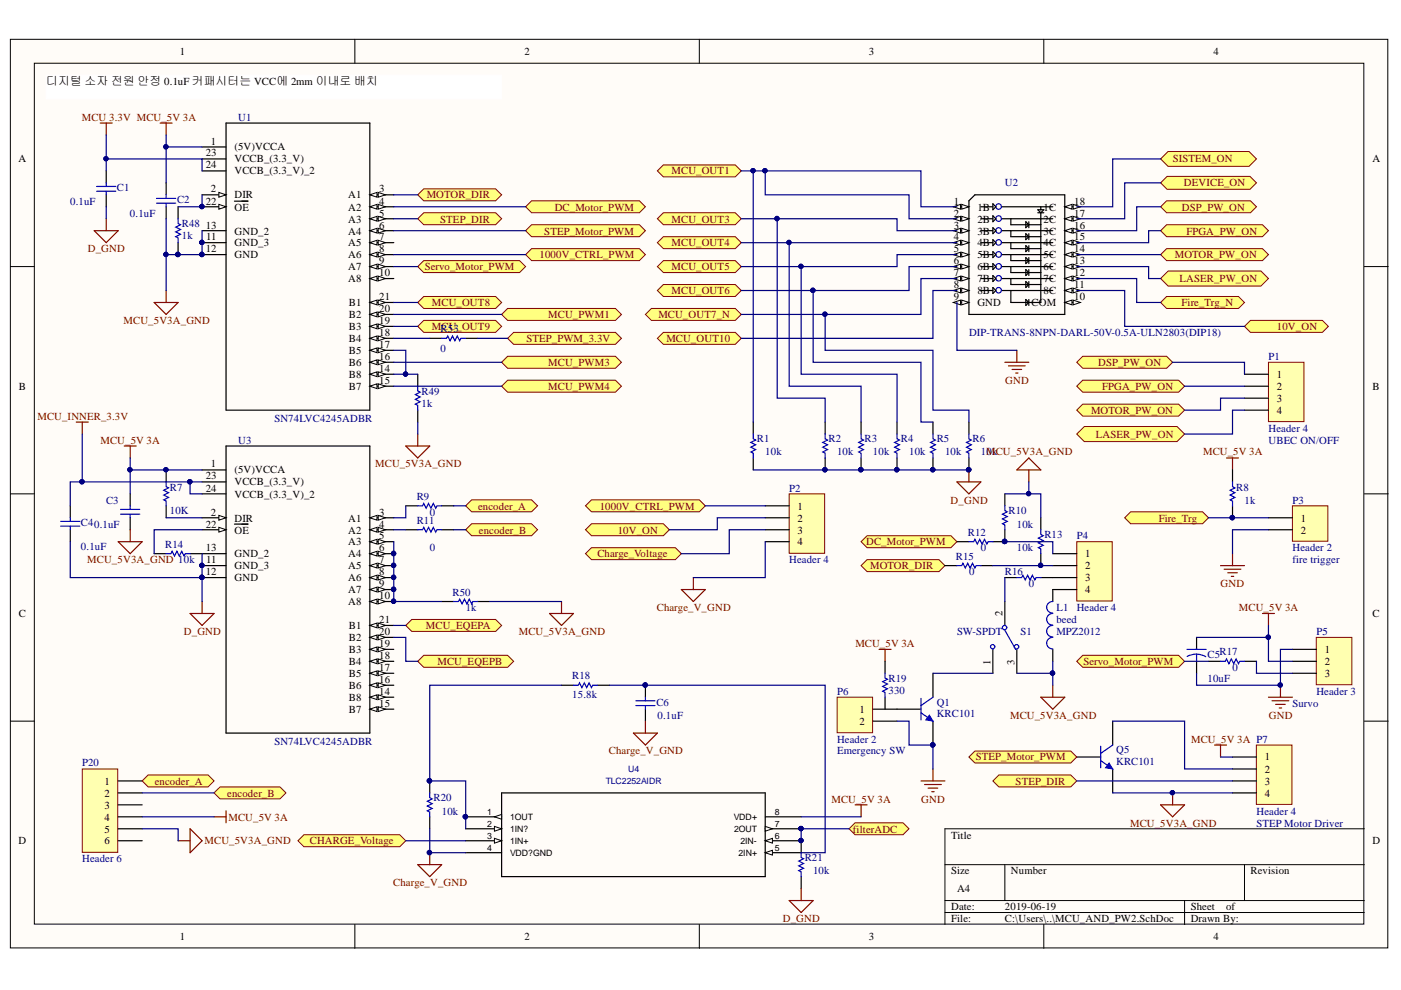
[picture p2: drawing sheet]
<svg xmlns="http://www.w3.org/2000/svg" width="297mm" height="210mm" viewBox="0 0 297 210" stroke-linecap="round" stroke-linejoin="round" font-family="sans-serif">
<defs><g id="words">
<text font-size="2.5" x="9.8" y="18">디지털 소자 전원 안정 0.1uF 커패시터는 VCC에 2mm 이내로 배치</text>
<g font-size="2.3">
<text x="38.1" y="11.6">1</text>
<text x="111.2" y="11.6">2</text>
<text x="184.2" y="11.6">3</text>
<text x="257.3" y="11.6">4</text>
<text x="3.9" y="34.4">A</text>
<text x="43.6" y="35.7">24</text>
<text x="43.6" y="33.2">23</text>
<text x="44.7" y="30.6">1</text>
<text x="49.7" y="34.4">VCCB_(3.3_V)</text>
<text x="49.7" y="31.9">(5V)VCCA</text>
<text x="291" y="34.4">A</text>
<text x="44.7" y="40.8">2</text>
<text x="49.7" y="37">VCCB_(3.3_V)_2</text>
<text x="80.4" y="40.8">3</text>
<text x="43.6" y="43.4">22</text>
<text x="49.7" y="44.7">OE</text>
<text x="49.7" y="42">DIR</text>
<text x="73.8" y="47.2">A3</text>
<text x="73.8" y="44.7">A2</text>
<text x="73.8" y="42">A1</text>
<text x="80.4" y="45.9">5</text>
<text x="80.4" y="43.4">4</text>
<text x="202.2" y="45.9">2</text>
<text x="202.2" y="43.4">1</text>
<text x="207.2" y="47.2">2B</text>
<text x="207.2" y="44.7">1B</text>
<text x="221.3" y="47.2">2C</text>
<text x="221.3" y="44.7">1C</text>
<text x="227.8" y="45.9">17</text>
<text x="227.8" y="43.4">18</text>
<text x="43.6" y="53.5">12</text>
<text x="43.6" y="48.5">13</text>
<text x="43.7" y="51">11</text>
<text x="49.7" y="52.3">GND_3</text>
<text x="49.7" y="49.7">GND_2</text>
<text x="73.8" y="52.3">A5</text>
<text x="73.8" y="49.7">A4</text>
<text x="80.4" y="53.5">8</text>
<text x="80.4" y="51">7</text>
<text x="80.4" y="48.5">6</text>
<text x="202.2" y="53.5">5</text>
<text x="202.2" y="51">4</text>
<text x="202.2" y="48.5">3</text>
<text x="207.2" y="52.3">4B</text>
<text x="207.2" y="49.7">3B</text>
<text x="221.3" y="52.3">4C</text>
<text x="221.3" y="49.7">3C</text>
<text x="227.8" y="53.5">14</text>
<text x="227.8" y="51">15</text>
<text x="227.8" y="48.5">16</text>
<text x="49.7" y="54.8">GND</text>
<text x="73.8" y="59.9">A8</text>
<text x="73.8" y="57.3">A7</text>
<text x="73.8" y="54.8">A6</text>
<text x="80.4" y="58.6">10</text>
<text x="80.4" y="56.1">9</text>
<text x="202.2" y="58.6">7</text>
<text x="202.2" y="56.1">6</text>
<text x="207.2" y="59.9">7B</text>
<text x="207.2" y="57.3">6B</text>
<text x="207.2" y="54.8">5B</text>
<text x="221.3" y="59.9">7C</text>
<text x="221.3" y="57.3">6C</text>
<text x="221.3" y="54.8">5C</text>
<text x="227.8" y="58.6">12</text>
<text x="227.8" y="56.1">13</text>
<text x="74" y="64.9">B1</text>
<text x="80.4" y="63.6">21</text>
<text x="202.2" y="63.6">9</text>
<text x="202.2" y="61.1">8</text>
<text x="207.2" y="64.9">GND</text>
<text x="207.2" y="62.4">8B</text>
<text x="218.7" y="64.9">COM</text>
<text x="221.3" y="62.4">8C</text>
<text x="227.8" y="63.6">10</text>
<text x="227.8" y="61.1">11</text>
<text x="74" y="70">B3</text>
<text x="74" y="67.4">B2</text>
<text x="80.4" y="71.2">18</text>
<text x="80.4" y="68.7">19</text>
<text x="80.4" y="66.2">20</text>
<text x="74" y="77.6">B6</text>
<text x="74" y="75">B5</text>
<text x="74" y="72.5">B4</text>
<text x="80.4" y="76.3">16</text>
<text x="80.4" y="73.8">17</text>
<text x="4" y="82.6">B</text>
<text x="74" y="82.6">B7</text>
<text x="74" y="80.1">B8</text>
<text x="80.4" y="81.4">15</text>
<text x="80.4" y="78.8">14</text>
<text x="270.7" y="80.1">1</text>
<text x="270.7" y="82.6">2</text>
<text x="291" y="82.6">B</text>
<text x="270.7" y="85.2">3</text>
<text x="270.7" y="87.7">4</text>
<text x="43.6" y="101.6">23</text>
<text x="44.7" y="99.1">1</text>
<text x="49.7" y="100.4">(5V)VCCA</text>
<text x="43.6" y="104.3">24</text>
<text x="49.7" y="105.5">VCCB_(3.3_V)_2</text>
<text x="49.7" y="102.9">VCCB_(3.3_V)</text>
<text x="43.6" y="111.9">22</text>
<text x="44.7" y="109.3">2</text>
<text x="49.7" y="113.1">OE</text>
<text x="49.7" y="110.6">DIR</text>
<text x="73.8" y="113.1">A2</text>
<text x="73.8" y="110.6">A1</text>
<text x="80.4" y="111.9">4</text>
<text x="80.4" y="109.3">3</text>
<text x="169.1" y="108.1">1</text>
<text x="169.1" y="110.6">2</text>
<text x="169.1" y="113.1">3</text>
<text x="275.8" y="110.6">1</text>
<text x="275.8" y="113.1">2</text>
<text x="43.6" y="116.9">13</text>
<text x="43.7" y="119.4">11</text>
<text x="49.7" y="118.2">GND_2</text>
<text x="73.8" y="118.2">A4</text>
<text x="73.8" y="115.7">A3</text>
<text x="80.4" y="119.4">7</text>
<text x="80.4" y="116.9">6</text>
<text x="80.4" y="114.4">5</text>
<text x="169.1" y="115.7">4</text>
<text x="230.1" y="118.2">1</text>
<text x="43.6" y="122">12</text>
<text x="49.7" y="123.2">GND</text>
<text x="49.7" y="120.7">GND_3</text>
<text x="73.8" y="125.8">A7</text>
<text x="73.8" y="123.2">A6</text>
<text x="73.8" y="120.7">A5</text>
<text x="80.4" y="124.5">9</text>
<text x="80.4" y="122">8</text>
<text x="230.1" y="120.7">2</text>
<text x="230.1" y="123.2">3</text>
<text x="230.1" y="125.8">4</text>
<text x="4" y="130.8">C</text>
<text x="73.8" y="128.3">A8</text>
<text x="80.4" y="127">10</text>
<text x="212.5" y="130.6" transform="rotate(-90 212.5 130.6)">2</text>
<text x="291" y="130.8">C</text>
<text x="74" y="135.9">B2</text>
<text x="74" y="133.4">B1</text>
<text x="80.4" y="137.2">19</text>
<text x="80.4" y="134.6">20</text>
<text x="80.4" y="132.1">21</text>
<text x="74" y="143.5">B5</text>
<text x="74" y="141">B4</text>
<text x="74" y="138.4">B3</text>
<text x="80.4" y="142.2">17</text>
<text x="80.4" y="139.7">18</text>
<text x="210" y="140.9" transform="rotate(-90 210 140.9)">1</text>
<text x="215.1" y="140.9" transform="rotate(-90 215.1 140.9)">3</text>
<text x="280.9" y="138.4">1</text>
<text x="280.9" y="141">2</text>
<text x="280.9" y="143.5">3</text>
<text x="74" y="148.6">B8</text>
<text x="74" y="146">B6</text>
<text x="80.4" y="149.8">15</text>
<text x="80.4" y="147.3">14</text>
<text x="80.4" y="144.8">16</text>
<text x="74" y="151.1">B7</text>
<text x="182.2" y="151.1">1</text>
<text x="182.2" y="153.6">2</text>
<text x="268.2" y="161.2">1</text>
<text x="22.2" y="166.4">1</text>
<text x="268.2" y="163.9">2</text>
<text x="268.2" y="166.4">3</text>
<text x="22.2" y="168.9">2</text>
<text x="22.2" y="171.5">3</text>
<text x="22.2" y="174">4</text>
<text x="268.2" y="168.9">4</text>
<text x="3.9" y="179">D</text>
<text x="22.2" y="176.5">5</text>
<text x="22.2" y="179">6</text>
<text x="201.6" y="177.8">Title</text>
<text x="291" y="179">D</text>
<text x="201.6" y="185.4">Size</text>
<text x="214.3" y="185.4">Number</text>
<text x="265.1" y="185.4">Revision</text>
<text x="202.9" y="189.2">A4</text>
<text x="201.6" y="193">Date:</text>
<text x="201.6" y="195.5">File:</text>
<text x="213.1" y="193">2019-06-19</text>
<text x="213.1" y="195.5">C:\Users\..\MCU_AND_PW2.SchDoc</text>
<text x="252.5" y="193">Sheet</text>
<text x="252.5" y="195.5">Drawn By:</text>
<text x="260" y="193">of</text>
<text x="38.1" y="199.3">1</text>
<text x="111.2" y="199.3">2</text>
<text x="184.2" y="199.3">3</text>
<text x="257.3" y="199.3">4</text>
</g>
<g font-size="2.3" fill="#800000">
<text x="17.3" y="25.6">MCU 3.3V MCU_5V 3A</text>
<text x="248.7" y="34.4">SISTEM_ON</text>
<text x="142.4" y="37">MCU_OUT1</text>
<text x="251" y="39.5">DEVICE_ON</text>
<text x="90.5" y="42">MOTOR_DIR</text>
<text x="93.3" y="47.2">STEP_DIR</text>
<text x="117.6" y="44.7">DC_Motor_PWM</text>
<text x="142.4" y="47.2">MCU_OUT3</text>
<text x="250.6" y="44.7">DSP_PW_ON</text>
<text x="18.6" y="53.5">D_GND</text>
<text x="115.4" y="49.7">STEP_Motor_PWM</text>
<text x="142.4" y="52.3">MCU_OUT4</text>
<text x="251.5" y="49.7">FPGA_PW_ON</text>
<text x="90" y="57.3">Servo_Motor_PWM</text>
<text x="114.4" y="54.8">1000V_CTRL_PWM</text>
<text x="142.4" y="57.3">MCU_OUT5</text>
<text x="249.1" y="54.8">MOTOR_PW_ON</text>
<text x="250.1" y="59.9">LASER_PW_ON</text>
<text x="91.6" y="64.9">MCU_OUT8</text>
<text x="142.4" y="62.4">MCU_OUT6</text>
<text x="250.5" y="64.9">Fire_Trg_N</text>
<text x="26.2" y="68.7">MCU_5V3A_GND</text>
<text x="91.6" y="70">MCU_OUT9</text>
<text x="116.3" y="67.4">MCU_PWM1</text>
<text x="139.6" y="67.4">MCU_OUT7_N</text>
<text x="270.7" y="70">10V_ON</text>
<text x="111.6" y="72.5">STEP_PWM_3.3V</text>
<text x="116.3" y="77.6">MCU_PWM3</text>
<text x="141.3" y="72.5">MCU_OUT10</text>
<text x="232.8" y="77.6">DSP_PW_ON</text>
<text x="116.3" y="82.6">MCU_PWM4</text>
<text x="213.1" y="81.4">GND</text>
<text x="233.7" y="82.6">FPGA_PW_ON</text>
<text x="7.9" y="89">MCU_INNER_3.3V</text>
<text x="231.3" y="87.7">MOTOR_PW_ON</text>
<text x="21.3" y="94">MCU_5V 3A</text>
<text x="232.3" y="92.8">LASER_PW_ON</text>
<text x="79.6" y="99.1">MCU_5V3A_GND</text>
<text x="255.1" y="96.6">MCU_5V 3A</text>
<text x="201.6" y="106.8">D_GND</text>
<text x="101.4" y="108.1">encoder_A</text>
<text x="101.5" y="113.1">encoder_B</text>
<text x="127.2" y="108.1">1000V_CTRL_PWM</text>
<text x="131" y="113.1">10V_ON</text>
<text x="245.7" y="110.6">Fire_Trg</text>
<text x="18.5" y="119.4">MCU_5V3A_GND 10k</text>
<text x="126.7" y="118.2">Charge_Voltage</text>
<text x="183.6" y="115.7">DC_Motor_PWM</text>
<text x="184.5" y="120.7">MOTOR_DIR</text>
<text x="258.8" y="124.5">GND</text>
<text x="139.2" y="129.6">Charge_V_GND</text>
<text x="262.7" y="129.6">MCU_5V 3A</text>
<text x="39" y="134.6">D_GND</text>
<text x="90.3" y="133.4">MCU_EQEPA</text>
<text x="110" y="134.6">MCU_5V3A_GND</text>
<text x="181.4" y="137.2">MCU_5V 3A</text>
<text x="92.7" y="141">MCU_EQEPB</text>
<text x="229.7" y="141">Servo_Motor_PWM</text>
<text x="214.2" y="152.4">MCU_5V3A_GND</text>
<text x="269" y="152.4">GND</text>
<text x="129.1" y="160">Charge_V_GND</text>
<text x="206.9" y="161.2">STEP_Motor_PWM</text>
<text x="252.5" y="157.4">MCU_5V 3A P7</text>
<text x="32.8" y="166.4">encoder_A</text>
<text x="215.3" y="166.4">STEP_DIR</text>
<text x="48.2" y="168.9">encoder_B</text>
<text x="48.4" y="174">MCU_5V 3A</text>
<text x="176.3" y="170.2">MCU_5V 3A</text>
<text x="195.3" y="170.2">GND</text>
<text x="43.4" y="179">MCU_5V3A_GND</text>
<text x="65.7" y="179">CHARGE_Voltage</text>
<text x="180.8" y="176.5">filterADC</text>
<text x="239.6" y="175.3">MCU_5V3A_GND</text>
<text x="83.4" y="187.9">Charge_V_GND</text>
<text x="166" y="195.5">D_GND</text>
</g>
<g font-size="2.3" fill="#000080">
<text x="50.5" y="25.6">U1</text>
<text x="24.8" y="40.5">C1</text>
<text x="213.1" y="39.5">U2</text>
<text x="14.9" y="43.4">0.1uF</text>
<text x="27.6" y="45.9">0.1uF</text>
<text x="37.5" y="43.1">C2</text>
<text x="38.6" y="50.7">1k</text>
<text x="38.6" y="48.2">R48</text>
<text x="93.4" y="70.5">R53</text>
<text x="205.4" y="71.2">DIP-TRANS-8NPN-DARL-50V-0.5A-ULN2803(DIP18)</text>
<text x="93.4" y="74.5">0</text>
<text x="268.9" y="76.3">P1</text>
<text x="89.4" y="83.7">R49</text>
<text x="58.2" y="89.6">SN74LVC4245ADBR</text>
<text x="89.4" y="86.2">1k</text>
<text x="50.5" y="94">U3</text>
<text x="160.5" y="93.8">R1</text>
<text x="175.7" y="93.8">R2</text>
<text x="183.3" y="93.8">R3</text>
<text x="191" y="93.8">R4</text>
<text x="198.6" y="93.8">R5</text>
<text x="206.2" y="93.8">R6</text>
<text x="268.9" y="91.5">Header 4</text>
<text x="268.9" y="94">UBEC ON/OFF</text>
<text x="162.2" y="96.6">10k</text>
<text x="177.5" y="96.6">10k</text>
<text x="185.1" y="96.6">10k</text>
<text x="192.8" y="96.6">10k</text>
<text x="200.4" y="96.6">10k</text>
<text x="208" y="96.6">1MCU_5V3A_GND</text>
<text x="209.2" y="96.6">0k</text>
<text x="22.5" y="106.8">C3</text>
<text x="36" y="104">R7</text>
<text x="88.4" y="106">R9</text>
<text x="167.3" y="104.3">P2</text>
<text x="262.1" y="104">R8</text>
<text x="263.9" y="106.8">1k</text>
<text x="274" y="106.8">P3</text>
<text x="17.2" y="111.6">C40.1uF</text>
<text x="36" y="109.1">10K</text>
<text x="88.4" y="111.1">R11</text>
<text x="91.1" y="109.3">0</text>
<text x="205.2" y="113.6">R12</text>
<text x="213.8" y="109.1">R10</text>
<text x="215.6" y="111.9">10k</text>
<text x="17.2" y="116.7">0.1uF</text>
<text x="35" y="116.2">R14</text>
<text x="91.1" y="116.9">0</text>
<text x="167.3" y="119.4">Header 4</text>
<text x="202.7" y="118.7">R15</text>
<text x="208" y="116.9">0</text>
<text x="215.6" y="116.9">10k</text>
<text x="221.4" y="114.1">R13</text>
<text x="228.3" y="114.4">P4</text>
<text x="274" y="116.9">Header 2</text>
<text x="274" y="119.4">fire trigger</text>
<text x="205.4" y="122">0</text>
<text x="213.1" y="122">R16</text>
<text x="218.1" y="124.5">0</text>
<text x="96" y="126.3">R50</text>
<text x="98.8" y="129.6">1k</text>
<text x="224" y="129.6">L1</text>
<text x="228.3" y="129.6">Header 4</text>
<text x="202.9" y="134.6">SW-SPDT</text>
<text x="216.4" y="134.6">S1</text>
<text x="224" y="134.6">MPZ2012</text>
<text x="224" y="132.1">beed</text>
<text x="279.1" y="134.6">P5</text>
<text x="256" y="139.5">C5R17</text>
<text x="261.3" y="142.2">0</text>
<text x="121.3" y="148.1">15.8k</text>
<text x="121.3" y="144">R18</text>
<text x="139.2" y="149.6">C6</text>
<text x="177.5" y="147.3">P6</text>
<text x="188.4" y="147.1">330</text>
<text x="188.4" y="144.5">R19</text>
<text x="198.6" y="149.6">Q1</text>
<text x="256" y="144.5">10uF</text>
<text x="274" y="149.8">Survo</text>
<text x="279.1" y="147.3">Header 3</text>
<text x="139.4" y="152.4">0.1uF</text>
<text x="198.6" y="152.1">KRC101</text>
<text x="58.2" y="158">SN74LVC4245ADBR</text>
<text x="177.5" y="160">Emergency SW</text>
<text x="177.5" y="157.4">Header 2</text>
<text x="236.6" y="159.7">Q5</text>
<text x="17.4" y="162.5">P20</text>
<text x="236.6" y="162.3">KRC101</text>
<text x="91.9" y="169.9">R20</text>
<text x="93.7" y="172.7">10k</text>
<text x="266.4" y="172.7">Header 4</text>
<text x="266.4" y="175.3">STEP Motor Driver</text>
<text x="17.4" y="182.8">Header 6</text>
<text x="170.6" y="182.6">R21</text>
<text x="172.4" y="185.4">10k</text>
</g>
<g font-size="1.9" fill="#000080">
<text x="128.4" y="166.2">TLC2252AIDR</text>
<text x="133.2" y="163.7">U4</text>
</g>
<g font-size="1.9">
<text x="103.3" y="172.8">1</text>
<text x="108.1" y="173.8">1OUT</text>
<text x="155.6" y="173.8">VDD+</text>
<text x="164.3" y="172.8">8</text>
<text x="103.3" y="177.9">3</text>
<text x="103.3" y="175.3">2</text>
<text x="108.1" y="178.9">1IN+</text>
<text x="108.1" y="176.3">1IN?</text>
<text x="155.7" y="176.3">2OUT</text>
<text x="157" y="178.9">2IN-</text>
<text x="164.3" y="175.3">7</text>
<text x="164.3" y="177.9">6</text>
<text x="103.3" y="180.4">4</text>
<text x="108.1" y="181.4">VDD?GND</text>
<text x="156.6" y="181.4">2IN+</text>
<text x="164.3" y="180.4">5</text>
</g>
</g></defs>
<g fill="#fffcf8" stroke="#000" stroke-width=".21">
<path d="M2.2 8.3h292v192.7h-292z"/>
<path d="M7.3 13.4h281.9v182.5h-281.9z"/>
</g>
<g fill="none" stroke="#000" stroke-width=".21">
<path d="M75.2 8.3v5.1M148.3 8.3v5.1M221.3 8.3v5.1M2.2 56.5h5.1M289.3 56.5h5M2.2 104.7h5.1M289.3 104.7h5M2.2 152.9h5.1M289.3 152.9h5M289.3 175.7h-89v20.3M75.2 196v5.1M148.3 196v5.1"/>
<path d="M200.3 183.3h89M200.3 190.9h89M200.3 193.5h89M213 183.3v7.6M221.3 196v5.1M251.2 190.9v5.1M263.9 183.3v7.6"/>
</g>
<path d="M47.9 26.1h30.5v60.9h-30.5zM78.4 81.9h5.1" fill="none" stroke="#000" stroke-width=".25"/>
<path d="M78.4 81.9l1.5-.5v1z" fill="#fffcf8"/>
<path d="M78.4 81.9l1.5-.5v1z" fill="none" stroke="#000" stroke-width=".21"/>
<path d="M80.2 81.4l1.5 .5-1.5 .5z" fill="#fffcf8"/>
<path d="M80.2 81.4l1.5 .5-1.5 .5z" fill="none" stroke="#000" stroke-width=".21"/>
<path d="M78.4 79.3h5.1" fill="none" stroke="#000" stroke-width=".25"/>
<path d="M78.4 79.3l1.5-.5v1.1z" fill="#fffcf8"/>
<path d="M78.4 79.3l1.5-.5v1.1z" fill="none" stroke="#000" stroke-width=".21"/>
<path d="M80.2 78.8l1.5 .5-1.5 .6z" fill="#fffcf8"/>
<path d="M80.2 78.8l1.5 .5-1.5 .6z" fill="none" stroke="#000" stroke-width=".21"/>
<path d="M78.4 76.8h5.1" fill="none" stroke="#000" stroke-width=".25"/>
<path d="M78.4 76.8l1.5-.5v1z" fill="#fffcf8"/>
<path d="M78.4 76.8l1.5-.5v1z" fill="none" stroke="#000" stroke-width=".21"/>
<path d="M80.2 76.3l1.5 .5-1.5 .5z" fill="#fffcf8"/>
<path d="M80.2 76.3l1.5 .5-1.5 .5z" fill="none" stroke="#000" stroke-width=".21"/>
<path d="M78.4 74.3h5.1" fill="none" stroke="#000" stroke-width=".25"/>
<path d="M78.4 74.3l1.5-.5v1z" fill="#fffcf8"/>
<path d="M78.4 74.3l1.5-.5v1z" fill="none" stroke="#000" stroke-width=".21"/>
<path d="M80.2 73.8l1.5 .5-1.5 .5z" fill="#fffcf8"/>
<path d="M80.2 73.8l1.5 .5-1.5 .5z" fill="none" stroke="#000" stroke-width=".21"/>
<path d="M78.4 71.7h5.1" fill="none" stroke="#000" stroke-width=".25"/>
<path d="M78.4 71.7l1.5-.5v1z" fill="#fffcf8"/>
<path d="M78.4 71.7l1.5-.5v1z" fill="none" stroke="#000" stroke-width=".21"/>
<path d="M80.2 71.2l1.5 .5-1.5 .5z" fill="#fffcf8"/>
<path d="M80.2 71.2l1.5 .5-1.5 .5z" fill="none" stroke="#000" stroke-width=".21"/>
<path d="M78.4 69.2h5.1" fill="none" stroke="#000" stroke-width=".25"/>
<path d="M78.4 69.2l1.5-.5v1z" fill="#fffcf8"/>
<path d="M78.4 69.2l1.5-.5v1z" fill="none" stroke="#000" stroke-width=".21"/>
<path d="M80.2 68.7l1.5 .5-1.5 .5z" fill="#fffcf8"/>
<path d="M80.2 68.7l1.5 .5-1.5 .5z" fill="none" stroke="#000" stroke-width=".21"/>
<path d="M78.4 66.7h5.1" fill="none" stroke="#000" stroke-width=".25"/>
<path d="M78.4 66.7l1.5-.5v1z" fill="#fffcf8"/>
<path d="M78.4 66.7l1.5-.5v1z" fill="none" stroke="#000" stroke-width=".21"/>
<path d="M80.2 66.2l1.5 .5-1.5 .5z" fill="#fffcf8"/>
<path d="M80.2 66.2l1.5 .5-1.5 .5z" fill="none" stroke="#000" stroke-width=".21"/>
<path d="M78.4 64.1h5.1" fill="none" stroke="#000" stroke-width=".25"/>
<path d="M78.4 64.1l1.5-.5v1z" fill="#fffcf8"/>
<path d="M78.4 64.1l1.5-.5v1z" fill="none" stroke="#000" stroke-width=".21"/>
<path d="M80.2 63.6l1.5 .5-1.5 .5z" fill="#fffcf8"/>
<path d="M80.2 63.6l1.5 .5-1.5 .5z" fill="none" stroke="#000" stroke-width=".21"/>
<path d="M78.4 59.1h5.1" fill="none" stroke="#000" stroke-width=".25"/>
<path d="M78.4 59.1l1.5-.5v1z" fill="#fffcf8"/>
<path d="M78.4 59.1l1.5-.5v1z" fill="none" stroke="#000" stroke-width=".21"/>
<path d="M80.2 58.6l1.5 .5-1.5 .5z" fill="#fffcf8"/>
<path d="M80.2 58.6l1.5 .5-1.5 .5z" fill="none" stroke="#000" stroke-width=".21"/>
<path d="M78.4 56.5h5.1" fill="none" stroke="#000" stroke-width=".25"/>
<path d="M78.4 56.5l1.5-.5v1z" fill="#fffcf8"/>
<path d="M78.4 56.5l1.5-.5v1z" fill="none" stroke="#000" stroke-width=".21"/>
<path d="M80.2 56l1.5 .5-1.5 .5z" fill="#fffcf8"/>
<path d="M80.2 56l1.5 .5-1.5 .5z" fill="none" stroke="#000" stroke-width=".21"/>
<path d="M78.4 54h5.1" fill="none" stroke="#000" stroke-width=".25"/>
<path d="M78.4 54l1.5-.5v1z" fill="#fffcf8"/>
<path d="M78.4 54l1.5-.5v1z" fill="none" stroke="#000" stroke-width=".21"/>
<path d="M80.2 53.5l1.5 .5-1.5 .5z" fill="#fffcf8"/>
<path d="M80.2 53.5l1.5 .5-1.5 .5z" fill="none" stroke="#000" stroke-width=".21"/>
<path d="M78.4 51.5h5.1" fill="none" stroke="#000" stroke-width=".25"/>
<path d="M78.4 51.5l1.5-.6v1.1z" fill="#fffcf8"/>
<path d="M78.4 51.5l1.5-.6v1.1z" fill="none" stroke="#000" stroke-width=".21"/>
<path d="M80.2 50.9l1.5 .6-1.5 .5z" fill="#fffcf8"/>
<path d="M80.2 50.9l1.5 .6-1.5 .5z" fill="none" stroke="#000" stroke-width=".21"/>
<path d="M78.4 48.9h5.1" fill="none" stroke="#000" stroke-width=".25"/>
<path d="M78.4 48.9l1.5-.5v1z" fill="#fffcf8"/>
<path d="M78.4 48.9l1.5-.5v1z" fill="none" stroke="#000" stroke-width=".21"/>
<path d="M80.2 48.4l1.5 .5-1.5 .5z" fill="#fffcf8"/>
<path d="M80.2 48.4l1.5 .5-1.5 .5z" fill="none" stroke="#000" stroke-width=".21"/>
<path d="M78.4 46.4h5.1" fill="none" stroke="#000" stroke-width=".25"/>
<path d="M78.4 46.4l1.5-.5v1z" fill="#fffcf8"/>
<path d="M78.4 46.4l1.5-.5v1z" fill="none" stroke="#000" stroke-width=".21"/>
<path d="M80.2 45.9l1.5 .5-1.5 .5z" fill="#fffcf8"/>
<path d="M80.2 45.9l1.5 .5-1.5 .5z" fill="none" stroke="#000" stroke-width=".21"/>
<path d="M78.4 43.8h5.1" fill="none" stroke="#000" stroke-width=".25"/>
<path d="M78.4 43.8l1.5-.5v1z" fill="#fffcf8"/>
<path d="M78.4 43.8l1.5-.5v1z" fill="none" stroke="#000" stroke-width=".21"/>
<path d="M80.2 43.3l1.5 .5-1.5 .5z" fill="#fffcf8"/>
<path d="M80.2 43.3l1.5 .5-1.5 .5z" fill="none" stroke="#000" stroke-width=".21"/>
<path d="M78.4 41.3h5.1" fill="none" stroke="#000" stroke-width=".25"/>
<path d="M78.4 41.3l1.5-.5v1z" fill="#fffcf8"/>
<path d="M78.4 41.3l1.5-.5v1z" fill="none" stroke="#000" stroke-width=".21"/>
<path d="M80.2 40.8l1.5 .5-1.5 .5z" fill="#fffcf8"/>
<path d="M80.2 40.8l1.5 .5-1.5 .5z" fill="none" stroke="#000" stroke-width=".21"/>
<path d="M42.8 54h5.1M42.8 51.5h5.1M42.8 48.9h5.1M42.8 43.8h5.1" fill="none" stroke="#000" stroke-width=".25"/>
<g fill="#000080" stroke="#000080" stroke-width=".21">
<circle cx="42.8" cy="53.9" r=".46"/>
<circle cx="42.8" cy="51.4" r=".46"/>
</g>
<path d="M46.4 43.3l1.5 .5-1.5 .5z" fill="#fffcf8"/>
<path d="M46.4 43.3l1.5 .5-1.5 .5z" fill="none" stroke="#000" stroke-width=".21"/>
<path d="M42.8 41.3h5.1M49.7 42.6h1.5M51.3 42.6h1.3" fill="none" stroke="#000" stroke-width=".25"/>
<circle cx="42.8" cy="43.8" r=".46" fill="#000080" stroke="#000080" stroke-width=".21"/>
<path d="M46.4 40.8l1.5 .5-1.5 .5z" fill="#fffcf8"/>
<path d="M46.4 40.8l1.5 .5-1.5 .5z" fill="none" stroke="#000" stroke-width=".21"/>
<path d="M42.8 36.2h5.1M42.8 33.7h5.1M42.8 31.2h5.1" fill="none" stroke="#000" stroke-width=".25"/>
<g fill="#000080" stroke="#000080" stroke-width=".21">
<circle cx="42.8" cy="53.9" r=".46"/>
<circle cx="42.8" cy="51.4" r=".46"/>
<circle cx="42.8" cy="43.8" r=".46"/>
</g>
<path d="M21.3 26.1h2.5M22.5 26.1v2.5M34 26.1h2.5M35.2 26.1v2.5" fill="none" stroke="#800000" stroke-width=".25"/>
<g fill="#ffff80" stroke="#800000" stroke-width=".21">
<path d="M106.4 66.7l1.2-1.3h22.9l1.3 1.3-1.3 1.2h-22.9z" fill-rule="evenodd"/>
<path d="M106.4 76.8l1.2-1.3h22.9l1.3 1.3-1.3 1.3h-22.9z" fill-rule="evenodd"/>
<path d="M106.4 81.9l1.2-1.3h22.9l1.3 1.3-1.3 1.3h-22.9z" fill-rule="evenodd"/>
<path d="M88.6 56.5l1.2-1.2h20.4l1.2 1.2-1.2 1.3h-20.4z" fill-rule="evenodd"/>
</g>
<path d="M47.9 94.6h30.5v60.8h-30.5zM78.4 150.4h5.1" fill="none" stroke="#000" stroke-width=".25"/>
<path d="M78.4 150.4l1.5-.5v1z" fill="#fffcf8"/>
<path d="M78.4 150.4l1.5-.5v1z" fill="none" stroke="#000" stroke-width=".21"/>
<path d="M80.2 149.9l1.5 .5-1.5 .5z" fill="#fffcf8"/>
<path d="M80.2 149.9l1.5 .5-1.5 .5z" fill="none" stroke="#000" stroke-width=".21"/>
<path d="M78.4 147.8h5.1" fill="none" stroke="#000" stroke-width=".25"/>
<path d="M78.4 147.8l1.5-.5v1z" fill="#fffcf8"/>
<path d="M78.4 147.8l1.5-.5v1z" fill="none" stroke="#000" stroke-width=".21"/>
<path d="M80.2 147.3l1.5 .5-1.5 .5z" fill="#fffcf8"/>
<path d="M80.2 147.3l1.5 .5-1.5 .5z" fill="none" stroke="#000" stroke-width=".21"/>
<path d="M78.4 145.3h5.1" fill="none" stroke="#000" stroke-width=".25"/>
<path d="M78.4 145.3l1.5-.5v1z" fill="#fffcf8"/>
<path d="M78.4 145.3l1.5-.5v1z" fill="none" stroke="#000" stroke-width=".21"/>
<path d="M80.2 144.8l1.5 .5-1.5 .5z" fill="#fffcf8"/>
<path d="M80.2 144.8l1.5 .5-1.5 .5z" fill="none" stroke="#000" stroke-width=".21"/>
<path d="M78.4 142.8h5.1" fill="none" stroke="#000" stroke-width=".25"/>
<path d="M78.4 142.8l1.5-.6v1.1z" fill="#fffcf8"/>
<path d="M78.4 142.8l1.5-.6v1.1z" fill="none" stroke="#000" stroke-width=".21"/>
<path d="M80.2 142.2l1.5 .6-1.5 .5z" fill="#fffcf8"/>
<path d="M80.2 142.2l1.5 .6-1.5 .5z" fill="none" stroke="#000" stroke-width=".21"/>
<path d="M78.4 140.2h5.1" fill="none" stroke="#000" stroke-width=".25"/>
<path d="M78.4 140.2l1.5-.5v1z" fill="#fffcf8"/>
<path d="M78.4 140.2l1.5-.5v1z" fill="none" stroke="#000" stroke-width=".21"/>
<path d="M80.2 139.7l1.5 .5-1.5 .5z" fill="#fffcf8"/>
<path d="M80.2 139.7l1.5 .5-1.5 .5z" fill="none" stroke="#000" stroke-width=".21"/>
<path d="M78.4 137.7h5.1" fill="none" stroke="#000" stroke-width=".25"/>
<path d="M78.4 137.7l1.5-.5v1z" fill="#fffcf8"/>
<path d="M78.4 137.7l1.5-.5v1z" fill="none" stroke="#000" stroke-width=".21"/>
<path d="M80.2 137.2l1.5 .5-1.5 .5z" fill="#fffcf8"/>
<path d="M80.2 137.2l1.5 .5-1.5 .5z" fill="none" stroke="#000" stroke-width=".21"/>
<path d="M78.4 135.1h5.1" fill="none" stroke="#000" stroke-width=".25"/>
<path d="M78.4 135.1l1.5-.5v1.1z" fill="#fffcf8"/>
<path d="M78.4 135.1l1.5-.5v1.1z" fill="none" stroke="#000" stroke-width=".21"/>
<path d="M80.2 134.6l1.5 .5-1.5 .6z" fill="#fffcf8"/>
<path d="M80.2 134.6l1.5 .5-1.5 .6z" fill="none" stroke="#000" stroke-width=".21"/>
<path d="M78.4 132.6h5.1" fill="none" stroke="#000" stroke-width=".25"/>
<path d="M78.4 132.6l1.5-.5v1z" fill="#fffcf8"/>
<path d="M78.4 132.6l1.5-.5v1z" fill="none" stroke="#000" stroke-width=".21"/>
<path d="M80.2 132.1l1.5 .5-1.5 .5z" fill="#fffcf8"/>
<path d="M80.2 132.1l1.5 .5-1.5 .5z" fill="none" stroke="#000" stroke-width=".21"/>
<path d="M78.4 127.5h5.1" fill="none" stroke="#000" stroke-width=".25"/>
<path d="M78.4 127.5l1.5-.5v1z" fill="#fffcf8"/>
<path d="M78.4 127.5l1.5-.5v1z" fill="none" stroke="#000" stroke-width=".21"/>
<path d="M80.2 127l1.5 .5-1.5 .5z" fill="#fffcf8"/>
<path d="M80.2 127l1.5 .5-1.5 .5z" fill="none" stroke="#000" stroke-width=".21"/>
<circle cx="83.4" cy="127.5" r=".46" fill="#000080" stroke="#000080" stroke-width=".21"/>
<path d="M78.4 125h5.1" fill="none" stroke="#000" stroke-width=".25"/>
<path d="M78.4 125l1.5-.5v1z" fill="#fffcf8"/>
<path d="M78.4 125l1.5-.5v1z" fill="none" stroke="#000" stroke-width=".21"/>
<path d="M80.2 124.5l1.5 .5-1.5 .5z" fill="#fffcf8"/>
<path d="M80.2 124.5l1.5 .5-1.5 .5z" fill="none" stroke="#000" stroke-width=".21"/>
<circle cx="83.4" cy="125" r=".46" fill="#000080" stroke="#000080" stroke-width=".21"/>
<path d="M78.4 122.5h5.1" fill="none" stroke="#000" stroke-width=".25"/>
<path d="M78.4 122.5l1.5-.5v1z" fill="#fffcf8"/>
<path d="M78.4 122.5l1.5-.5v1z" fill="none" stroke="#000" stroke-width=".21"/>
<path d="M80.2 122l1.5 .5-1.5 .5z" fill="#fffcf8"/>
<path d="M80.2 122l1.5 .5-1.5 .5z" fill="none" stroke="#000" stroke-width=".21"/>
<circle cx="83.4" cy="122.4" r=".46" fill="#000080" stroke="#000080" stroke-width=".21"/>
<path d="M78.4 119.9h5.1" fill="none" stroke="#000" stroke-width=".25"/>
<path d="M78.4 119.9l1.5-.5v1z" fill="#fffcf8"/>
<path d="M78.4 119.9l1.5-.5v1z" fill="none" stroke="#000" stroke-width=".21"/>
<path d="M80.2 119.4l1.5 .5-1.5 .5z" fill="#fffcf8"/>
<path d="M80.2 119.4l1.5 .5-1.5 .5z" fill="none" stroke="#000" stroke-width=".21"/>
<circle cx="83.4" cy="119.9" r=".46" fill="#000080" stroke="#000080" stroke-width=".21"/>
<path d="M78.4 117.4h5.1" fill="none" stroke="#000" stroke-width=".25"/>
<path d="M78.4 117.4l1.5-.5v1z" fill="#fffcf8"/>
<path d="M78.4 117.4l1.5-.5v1z" fill="none" stroke="#000" stroke-width=".21"/>
<path d="M80.2 116.9l1.5 .5-1.5 .5z" fill="#fffcf8"/>
<path d="M80.2 116.9l1.5 .5-1.5 .5z" fill="none" stroke="#000" stroke-width=".21"/>
<circle cx="83.4" cy="117.4" r=".46" fill="#000080" stroke="#000080" stroke-width=".21"/>
<path d="M78.4 114.9h5.1" fill="none" stroke="#000" stroke-width=".25"/>
<path d="M78.4 114.9l1.5-.6v1.1z" fill="#fffcf8"/>
<path d="M78.4 114.9l1.5-.6v1.1z" fill="none" stroke="#000" stroke-width=".21"/>
<path d="M80.2 114.3l1.5 .6-1.5 .5z" fill="#fffcf8"/>
<path d="M80.2 114.3l1.5 .6-1.5 .5z" fill="none" stroke="#000" stroke-width=".21"/>
<path d="M78.4 112.3h5.1" fill="none" stroke="#000" stroke-width=".25"/>
<path d="M78.4 112.3l1.5-.5v1z" fill="#fffcf8"/>
<path d="M78.4 112.3l1.5-.5v1z" fill="none" stroke="#000" stroke-width=".21"/>
<path d="M80.2 111.8l1.5 .5-1.5 .5z" fill="#fffcf8"/>
<path d="M80.2 111.8l1.5 .5-1.5 .5z" fill="none" stroke="#000" stroke-width=".21"/>
<path d="M78.4 109.8h5.1" fill="none" stroke="#000" stroke-width=".25"/>
<path d="M78.4 109.8l1.5-.5v1z" fill="#fffcf8"/>
<path d="M78.4 109.8l1.5-.5v1z" fill="none" stroke="#000" stroke-width=".21"/>
<path d="M80.2 109.3l1.5 .5-1.5 .5z" fill="#fffcf8"/>
<path d="M80.2 109.3l1.5 .5-1.5 .5z" fill="none" stroke="#000" stroke-width=".21"/>
<path d="M42.8 119.9h5.1M42.8 117.4h5.1M42.8 112.3h5.1M42.8 122.5h5.1" fill="none" stroke="#000" stroke-width=".25"/>
<g fill="#000080" stroke="#000080" stroke-width=".21">
<circle cx="42.8" cy="122.4" r=".46"/>
<circle cx="42.8" cy="119.9" r=".46"/>
</g>
<path d="M46.4 111.8l1.5 .5-1.5 .5z" fill="#fffcf8"/>
<path d="M46.4 111.8l1.5 .5-1.5 .5z" fill="none" stroke="#000" stroke-width=".21"/>
<path d="M42.8 109.8h5.1M49.7 111.1h1.5M51.3 111.1h1.3" fill="none" stroke="#000" stroke-width=".25"/>
<path d="M46.4 109.3l1.5 .5-1.5 .5z" fill="#fffcf8"/>
<path d="M46.4 109.3l1.5 .5-1.5 .5z" fill="none" stroke="#000" stroke-width=".21"/>
<path d="M35.2 99.6v2.6M42.8 99.6h5.1M32.7 117.4h2.5M35.2 107.2v2.6M40.3 117.4h2.5M42.8 104.7h5.1M42.8 102.2h5.1" fill="none" stroke="#000" stroke-width=".25"/>
<g fill="#000080" stroke="#000080" stroke-width=".21">
<circle cx="83.4" cy="127.5" r=".46"/>
<circle cx="83.4" cy="125" r=".46"/>
<circle cx="83.4" cy="122.4" r=".46"/>
<circle cx="83.4" cy="119.9" r=".46"/>
<circle cx="83.4" cy="117.4" r=".46"/>
<circle cx="42.8" cy="122.4" r=".46"/>
<circle cx="42.8" cy="119.9" r=".46"/>
</g>
<path d="M26.3 94.6h2.6M27.6 94.6v2.5M40.3 130.1h5.1l-2.6 2.5zM42.8 127.5v2.6" fill="none" stroke="#800000" stroke-width=".25"/>
<path d="M35.2 117.4h1l.3-.5 .5 1 .5-1 .5 1 .5-1 .5 1 .3-.5h1M35.2 102.2v1l.5 .2-1 .5 1 .6-1 .5 1 .5-1 .5 .5 .2v1" fill="none" stroke="#00f" stroke-width=".25"/>
<g fill="#ffff80" stroke="#800000" stroke-width=".21">
<path d="M86 132.6l1.3-1.3h17.8l1.3 1.3-1.3 1.3h-17.8z" fill-rule="evenodd"/>
<path d="M88.6 140.2l1.2-1.3h17.8l1.3 1.3-1.3 1.3h-17.8z" fill-rule="evenodd"/>
<path d="M98.7 107.2l1.3-1.2h12.7l1.3 1.2-1.3 1.3h-12.7z" fill-rule="evenodd"/>
<path d="M98.7 112.3l1.3-1.3h12.7l1.3 1.3-1.3 1.3h-12.7z" fill-rule="evenodd"/>
</g>
<path d="M35.2 38.8v2.5M35.2 43.8v2.6M27.6 104.7v2.5M27.6 109.8v2.5" fill="none" stroke="#000" stroke-width=".25"/>
<path d="M33.2 42.1h4.1M33.2 43.1h4.1M35.2 41.3v.8M35.2 43.1v.7M25.6 108h4M25.6 109h4M27.6 107.2v.8M27.6 109v.8" fill="none" stroke="#00f" stroke-width=".25"/>
<path d="M20 48.9h5.1l-2.6 2.6zM22.5 46.4v2.5" fill="none" stroke="#800000" stroke-width=".25"/>
<path d="M136.8 66.7l1.3-1.3h17.8l1.3 1.3-1.3 1.2h-17.8z" fill-rule="evenodd" fill="#ffff80" stroke="#800000" stroke-width=".21"/>
<g fill="none" stroke="#000" stroke-width=".25">
<path d="M205.4 42.6l1.3-1.3h19.1v25.4h-20.4zM208 54h2.5M208 59.1h2.5M208 56.5h2.5M208 51.5h2.5M208 48.9h2.5M208 46.4h2.5M208 43.8h2.5M210.5 43.2l.6 .6-.6 .7zM210.5 45.7l.6 .7-.6 .6zM210.5 48.3l.6 .6-.6 .6zM210.5 50.8l.6 .7-.6 .6z"/>
<path d="M210.5 53.4l.6 .6-.6 .6zM210.5 55.9l.6 .6-.6 .7zM210.5 58.4l.6 .7-.6 .6zM212.4 54h10.8M212.4 59.1h10.8M212.4 56.5h10.8M212.4 51.5h10.8M212.4 48.9h10.8M212.4 46.4h10.8M212.4 43.8h10.8M214.3 46.4v1.2h6.4M214.3 48.9v1.3h6.4"/>
<path d="M214.3 51.5v1.2h6.4M214.3 54v1.3h6.4M214.3 56.5v1.3h6.4M214.3 59.1v1.2h6.4M217.5 47l.6 .6-.6 .7zM217.5 49.5l.6 .7-.6 .6zM217.5 52.1l.6 .6-.6 .7zM217.5 54.6l.6 .7-.6 .6zM217.5 57.2l.6 .6-.6 .6zM217.5 59.7l.6 .6-.6 .7zM218.1 47v1.3M218.1 49.5v1.3"/>
<path d="M218.1 52.1v1.3M218.1 54.6v1.3M218.1 57.2v1.2M218.1 59.7v1.3M220 44.5h1.3l-.6 .6zM220 45.1h1.3M220.7 45.1v19h-6.4v-2.5M220.7 43.8v.7M208 61.6h2.5M210.5 61l.6 .6-.6 .6zM212.4 61.6h10.8M217.5 63.5l.6 .6-.6 .7z"/>
<path d="M218.1 63.5v1.3M225.8 64.1h2.5"/>
</g>
<g fill="none" stroke="#00f" stroke-width=".25">
<circle cx="211.7" cy="56.5" r=".59"/>
<circle cx="211.7" cy="46.3" r=".59"/>
<circle cx="211.7" cy="54" r=".59"/>
<circle cx="211.7" cy="43.8" r=".58"/>
<circle cx="211.7" cy="51.4" r=".58"/>
<circle cx="211.7" cy="48.9" r=".58"/>
<circle cx="211.7" cy="59" r=".58"/>
<circle cx="211.7" cy="61.5" r=".58"/>
</g>
<path d="M225.8 64.1l1.5-.5v1z" fill="#fffcf8"/>
<path d="M225.8 64.1l1.5-.5v1z" fill="none" stroke="#000" stroke-width=".21"/>
<path d="M227.5 63.6l1.6 .5-1.6 .5z" fill="#fffcf8"/>
<path d="M227.5 63.6l1.6 .5-1.6 .5z" fill="none" stroke="#000" stroke-width=".21"/>
<path d="M225.8 61.6h2.5" fill="none" stroke="#000" stroke-width=".25"/>
<path d="M225.8 61.6l1.5-.5v1z" fill="#fffcf8"/>
<path d="M225.8 61.6l1.5-.5v1z" fill="none" stroke="#000" stroke-width=".21"/>
<path d="M227.5 61.1l1.6 .5-1.6 .5z" fill="#fffcf8"/>
<path d="M227.5 61.1l1.6 .5-1.6 .5z" fill="none" stroke="#000" stroke-width=".21"/>
<path d="M225.8 59.1h2.5" fill="none" stroke="#000" stroke-width=".25"/>
<path d="M225.8 59.1l1.5-.5v1z" fill="#fffcf8"/>
<path d="M225.8 59.1l1.5-.5v1z" fill="none" stroke="#000" stroke-width=".21"/>
<path d="M227.5 58.6l1.6 .5-1.6 .5z" fill="#fffcf8"/>
<path d="M227.5 58.6l1.6 .5-1.6 .5z" fill="none" stroke="#000" stroke-width=".21"/>
<path d="M225.8 56.5h2.5" fill="none" stroke="#000" stroke-width=".25"/>
<path d="M225.8 56.5l1.5-.5v1z" fill="#fffcf8"/>
<path d="M225.8 56.5l1.5-.5v1z" fill="none" stroke="#000" stroke-width=".21"/>
<path d="M227.5 56l1.6 .5-1.6 .5z" fill="#fffcf8"/>
<path d="M227.5 56l1.6 .5-1.6 .5z" fill="none" stroke="#000" stroke-width=".21"/>
<path d="M225.8 54h2.5" fill="none" stroke="#000" stroke-width=".25"/>
<path d="M225.8 54l1.5-.5v1z" fill="#fffcf8"/>
<path d="M225.8 54l1.5-.5v1z" fill="none" stroke="#000" stroke-width=".21"/>
<path d="M227.5 53.5l1.6 .5-1.6 .5z" fill="#fffcf8"/>
<path d="M227.5 53.5l1.6 .5-1.6 .5z" fill="none" stroke="#000" stroke-width=".21"/>
<path d="M225.8 51.5h2.5" fill="none" stroke="#000" stroke-width=".25"/>
<path d="M225.8 51.5l1.5-.6v1.1z" fill="#fffcf8"/>
<path d="M225.8 51.5l1.5-.6v1.1z" fill="none" stroke="#000" stroke-width=".21"/>
<path d="M227.5 50.9l1.6 .6-1.6 .5z" fill="#fffcf8"/>
<path d="M227.5 50.9l1.6 .6-1.6 .5z" fill="none" stroke="#000" stroke-width=".21"/>
<path d="M225.8 48.9h2.5" fill="none" stroke="#000" stroke-width=".25"/>
<path d="M225.8 48.9l1.5-.5v1z" fill="#fffcf8"/>
<path d="M225.8 48.9l1.5-.5v1z" fill="none" stroke="#000" stroke-width=".21"/>
<path d="M227.5 48.4l1.6 .5-1.6 .5z" fill="#fffcf8"/>
<path d="M227.5 48.4l1.6 .5-1.6 .5z" fill="none" stroke="#000" stroke-width=".21"/>
<path d="M225.8 46.4h2.5" fill="none" stroke="#000" stroke-width=".25"/>
<path d="M225.8 46.4l1.5-.5v1z" fill="#fffcf8"/>
<path d="M225.8 46.4l1.5-.5v1z" fill="none" stroke="#000" stroke-width=".21"/>
<path d="M227.5 45.9l1.6 .5-1.6 .5z" fill="#fffcf8"/>
<path d="M227.5 45.9l1.6 .5-1.6 .5z" fill="none" stroke="#000" stroke-width=".21"/>
<path d="M225.8 43.8h2.5" fill="none" stroke="#000" stroke-width=".25"/>
<path d="M225.8 43.8l1.5-.5v1z" fill="#fffcf8"/>
<path d="M225.8 43.8l1.5-.5v1z" fill="none" stroke="#000" stroke-width=".21"/>
<path d="M227.5 43.3l1.6 .5-1.6 .5z" fill="#fffcf8"/>
<path d="M227.5 43.3l1.6 .5-1.6 .5z" fill="none" stroke="#000" stroke-width=".21"/>
<path d="M202.9 64.1h2.5" fill="none" stroke="#000" stroke-width=".25"/>
<path d="M203.9 63.6l1.5 .5-1.5 .5z" fill="#fffcf8"/>
<path d="M203.9 63.6l1.5 .5-1.5 .5z" fill="none" stroke="#000" stroke-width=".21"/>
<path d="M202.1 64.1l1.6-.5v1z" fill="#fffcf8"/>
<path d="M202.1 64.1l1.6-.5v1z" fill="none" stroke="#000" stroke-width=".21"/>
<path d="M202.9 61.6h2.5" fill="none" stroke="#000" stroke-width=".25"/>
<path d="M203.9 61.1l1.5 .5-1.5 .5z" fill="#fffcf8"/>
<path d="M203.9 61.1l1.5 .5-1.5 .5z" fill="none" stroke="#000" stroke-width=".21"/>
<path d="M202.1 61.6l1.6-.5v1z" fill="#fffcf8"/>
<path d="M202.1 61.6l1.6-.5v1z" fill="none" stroke="#000" stroke-width=".21"/>
<path d="M202.9 59.1h2.5" fill="none" stroke="#000" stroke-width=".25"/>
<path d="M203.9 58.6l1.5 .5-1.5 .5z" fill="#fffcf8"/>
<path d="M203.9 58.6l1.5 .5-1.5 .5z" fill="none" stroke="#000" stroke-width=".21"/>
<path d="M202.1 59.1l1.6-.5v1z" fill="#fffcf8"/>
<path d="M202.1 59.1l1.6-.5v1z" fill="none" stroke="#000" stroke-width=".21"/>
<path d="M202.9 56.5h2.5" fill="none" stroke="#000" stroke-width=".25"/>
<path d="M203.9 56l1.5 .5-1.5 .5z" fill="#fffcf8"/>
<path d="M203.9 56l1.5 .5-1.5 .5z" fill="none" stroke="#000" stroke-width=".21"/>
<path d="M202.1 56.5l1.6-.5v1z" fill="#fffcf8"/>
<path d="M202.1 56.5l1.6-.5v1z" fill="none" stroke="#000" stroke-width=".21"/>
<path d="M202.9 54h2.5" fill="none" stroke="#000" stroke-width=".25"/>
<path d="M203.9 53.5l1.5 .5-1.5 .5z" fill="#fffcf8"/>
<path d="M203.9 53.5l1.5 .5-1.5 .5z" fill="none" stroke="#000" stroke-width=".21"/>
<path d="M202.1 54l1.6-.5v1z" fill="#fffcf8"/>
<path d="M202.1 54l1.6-.5v1z" fill="none" stroke="#000" stroke-width=".21"/>
<path d="M202.9 51.5h2.5" fill="none" stroke="#000" stroke-width=".25"/>
<path d="M203.9 50.9l1.5 .6-1.5 .5z" fill="#fffcf8"/>
<path d="M203.9 50.9l1.5 .6-1.5 .5z" fill="none" stroke="#000" stroke-width=".21"/>
<path d="M202.1 51.5l1.6-.6v1.1z" fill="#fffcf8"/>
<path d="M202.1 51.5l1.6-.6v1.1z" fill="none" stroke="#000" stroke-width=".21"/>
<path d="M202.9 48.9h2.5" fill="none" stroke="#000" stroke-width=".25"/>
<path d="M203.9 48.4l1.5 .5-1.5 .5z" fill="#fffcf8"/>
<path d="M203.9 48.4l1.5 .5-1.5 .5z" fill="none" stroke="#000" stroke-width=".21"/>
<path d="M202.1 48.9l1.6-.5v1z" fill="#fffcf8"/>
<path d="M202.1 48.9l1.6-.5v1z" fill="none" stroke="#000" stroke-width=".21"/>
<path d="M202.9 46.4h2.5" fill="none" stroke="#000" stroke-width=".25"/>
<path d="M203.9 45.9l1.5 .5-1.5 .5z" fill="#fffcf8"/>
<path d="M203.9 45.9l1.5 .5-1.5 .5z" fill="none" stroke="#000" stroke-width=".21"/>
<path d="M202.1 46.4l1.6-.5v1z" fill="#fffcf8"/>
<path d="M202.1 46.4l1.6-.5v1z" fill="none" stroke="#000" stroke-width=".21"/>
<path d="M202.9 43.8h2.5" fill="none" stroke="#000" stroke-width=".25"/>
<path d="M203.9 43.3l1.5 .5-1.5 .5z" fill="#fffcf8"/>
<path d="M203.9 43.3l1.5 .5-1.5 .5z" fill="none" stroke="#000" stroke-width=".21"/>
<path d="M202.1 43.8l1.6-.5v1z" fill="#fffcf8"/>
<path d="M202.1 43.8l1.6-.5v1z" fill="none" stroke="#000" stroke-width=".21"/>
<path d="M213 76.8h5.1M213.8 77.6h3.6M214.6 78.3h2M215.3 79.1h.5M215.6 74.3v2.5M260 97.1h2.6M261.3 97.1v2.5" fill="none" stroke="#800000" stroke-width=".25"/>
<path d="M261.3 99.6v2.6M261.3 107.2v2.6" fill="none" stroke="#000" stroke-width=".25"/>
<circle cx="261.3" cy="109.7" r=".46" fill="#000080" stroke="#000080" stroke-width=".21"/>
<path d="M261.3 102.2v1l.5 .2-1 .5 1 .6-1 .5 1 .5-1 .5 .5 .2v1" fill="none" stroke="#00f" stroke-width=".25"/>
<path d="M274 107.2h7.5v7.6h-7.5z" fill="#ffffb0" stroke="#800000" stroke-width=".21"/>
<path d="M268.9 109.8h5.1M268.9 112.3h5.1" fill="none" stroke="#000" stroke-width=".25"/>
<path d="M258.8 119.9h5.1M261.3 117.4v2.5M259.5 120.7h3.6M260.3 121.4h2M261.1 122.2h.5" fill="none" stroke="#800000" stroke-width=".25"/>
<path d="M228.3 140.2l1.3-1.3h20.3l1.3 1.3-1.3 1.3h-20.3z" fill-rule="evenodd" fill="#ffff80" stroke="#800000" stroke-width=".21"/>
<path d="M267.7 130.1h2.5M268.9 130.1v2.5" fill="none" stroke="#800000" stroke-width=".25"/>
<g fill="#ffff80" stroke="#800000" stroke-width=".21">
<path d="M139.4 36.2l1.2-1.2h15.3l1.3 1.2-1.3 1.3h-15.3z" fill-rule="evenodd"/>
<path d="M246.1 38.8l1.3-1.4h17.6l1.4 1.4-1.4 1.3h-17.6z" fill-rule="evenodd"/>
<path d="M238.5 109.8l1.2-1.3h15.3l1.2 1.3-1.2 1.2h-15.3z" fill-rule="evenodd"/>
<path d="M139.4 61.6l1.2-1.3h15.3l1.3 1.3-1.3 1.3h-15.3z" fill-rule="evenodd"/>
<path d="M246.1 33.7l1.5-1.6h17.2l1.6 1.6-1.6 1.6h-17.2z" fill-rule="evenodd"/>
<path d="M139.4 46.4l1.2-1.3h15.3l1.3 1.3-1.3 1.2h-15.3z" fill-rule="evenodd"/>
<path d="M139.4 51.5l1.2-1.3h15.3l1.3 1.3-1.3 1.2h-15.3z" fill-rule="evenodd"/>
<path d="M139.4 56.5l1.2-1.2h15.3l1.3 1.2-1.3 1.3h-15.3z" fill-rule="evenodd"/>
<path d="M246.1 43.8l1.2-1.2h17.8l1.3 1.2-1.3 1.3h-17.8z" fill-rule="evenodd"/>
<path d="M246.1 54l1.2-1.3h20.4l1.2 1.3-1.2 1.3h-20.4z" fill-rule="evenodd"/>
<path d="M246.1 59.1l1.6-1.6h19.6l1.6 1.6-1.6 1.6h-19.6z" fill-rule="evenodd"/>
<path d="M246.1 64.1l1.2-1.2h15.3l1.3 1.2-1.3 1.3h-15.3z" fill-rule="evenodd"/>
<path d="M246.1 48.9l1.2-1.3h20.4l1.2 1.3-1.2 1.3h-20.4z" fill-rule="evenodd"/>
</g>
<path d="M159.7 89.5v2.5M159.7 97.1v2.5M174.9 89.5v2.5M174.9 97.1v2.5M182.6 89.5v2.5M182.6 97.1v2.5" fill="none" stroke="#000" stroke-width=".25"/>
<path d="M159.7 92v1l.5 .3-1 .5 1 .5-1 .5 1 .5-1 .5 .5 .3v1M174.9 92v1l.6 .3-1.1 .5 1.1 .5-1.1 .5 1.1 .5-1.1 .5 .5 .3v1M182.6 92v1l.5 .3-1 .5 1 .5-1 .5 1 .5-1 .5 .5 .3v1" fill="none" stroke="#00f" stroke-width=".25"/>
<g fill="#000080" stroke="#000080" stroke-width=".21">
<circle cx="174.9" cy="99.6" r=".46"/>
<circle cx="182.5" cy="99.6" r=".46"/>
</g>
<g fill="#ffff80" stroke="#800000" stroke-width=".21">
<path d="M88.6 64.1l1.2-1.2h15.3l1.3 1.2-1.3 1.3h-15.3z" fill-rule="evenodd"/>
<path d="M88.6 69.2l1.2-1.3h15.3l1.3 1.3-1.3 1.3h-15.3z" fill-rule="evenodd"/>
<path d="M88.6 41.3l1.2-1.3h15.3l1.3 1.3-1.3 1.3h-15.3z" fill-rule="evenodd"/>
<path d="M88.6 46.4l1.2-1.3h15.3l1.3 1.3-1.3 1.2h-15.3z" fill-rule="evenodd"/>
</g>
<path d="M190.2 89.5v2.5M190.2 97.1v2.5M197.8 89.5v2.5M197.8 97.1v2.5M205.4 89.5v2.5M205.4 97.1v2.5" fill="none" stroke="#000" stroke-width=".25"/>
<g fill="#000080" stroke="#000080" stroke-width=".21">
<circle cx="190.1" cy="99.6" r=".46"/>
<circle cx="197.8" cy="99.6" r=".46"/>
<circle cx="205.4" cy="99.6" r=".46"/>
</g>
<path d="M190.2 92v1l.5 .3-1 .5 1 .5-1 .5 1 .5-1 .5 .5 .3v1M197.8 92v1l.5 .3-1 .5 1 .5-1 .5 1 .5-1 .5 .5 .3v1M205.4 92v1l.5 .3-1 .5 1 .5-1 .5 1 .5-1 .5 .5 .3v1" fill="none" stroke="#00f" stroke-width=".25"/>
<path d="M205.4 99.6v2.6M202.9 102.2h5.1l-2.6 2.5z" fill="none" stroke="#800000" stroke-width=".25"/>
<path d="M268.9 76.8h7.6v12.6h-7.6z" fill="#ffffb0" stroke="#800000" stroke-width=".21"/>
<path d="M263.9 79.3h5M263.9 81.9h5M263.9 84.4h5M263.9 87h5" fill="none" stroke="#000" stroke-width=".25"/>
<g fill="#ffff80" stroke="#800000" stroke-width=".21">
<path d="M228.3 92l1.6-1.6h19.7l1.6 1.6-1.6 1.6h-19.7z" fill-rule="evenodd"/>
<path d="M228.3 87l1.3-1.3h20.3l1.3 1.3-1.3 1.2h-20.3z" fill-rule="evenodd"/>
<path d="M228.3 81.9l1.3-1.3h20.3l1.3 1.3-1.3 1.3h-20.3z" fill-rule="evenodd"/>
<path d="M228.3 76.8l1.3-1.3h17.7l1.3 1.3-1.3 1.3h-17.7z" fill-rule="evenodd"/>
</g>
<path d="M228.3 114.9h7.5v12.5h-7.5z" fill="#ffffb0" stroke="#800000" stroke-width=".21"/>
<path d="M223.2 117.4h5.1M223.2 119.9h5.1M223.2 122.5h5.1M223.2 125h5.1" fill="none" stroke="#000" stroke-width=".25"/>
<g fill="#ffff80" stroke="#800000" stroke-width=".21">
<path d="M182.6 114.9l1.2-1.3h17.8l1.3 1.3-1.3 1.2h-17.8z" fill-rule="evenodd"/>
<path d="M182.6 119.9l1.2-1.2h15.3l1.2 1.2-1.2 1.3h-15.3z" fill-rule="evenodd"/>
</g>
<g fill="none" stroke="#000" stroke-width=".25">
<path d="M86 107.2h2.6M86 112.3h2.6M93.7 107.2h2.5M93.7 112.3h2.5M213 104.7v2.5M213 112.3v2.6M220.7 109.8v2.5M220.7 117.4v2.5M210.5 137.7v5.1M213 127.5v5.1M213 122.5h2.6M215.6 137.7v5.1"/>
<path d="M220.7 122.5h2.5M223.2 125v2.5M223.2 137.7v2.5M256.2 140.2h2.6M263.9 140.2h2.5"/>
</g>
<g fill="none" stroke="#00f" stroke-width=".25">
<path d="M88.6 107.2h1l.2-.5 .5 1.1 .6-1.1 .5 1.1 .5-1.1 .5 1.1 .2-.6h1.1M88.6 112.3h1l.2-.5 .5 1 .6-1 .5 1 .5-1 .5 1 .2-.5h1.1M213 107.2v1.1l.6 .2-1.1 .5 1.1 .5-1.1 .5 1.1 .5-1.1 .5 .5 .3v1M220.7 112.3v1l.5 .3-1 .5 1 .5-1 .5 1 .5-1 .5 .5 .3v1M213 133.6l2.3 4.1M215.6 122.5h1l.3-.5 .5 1 .5-1 .5 1 .5-1 .5 1 .3-.5h1M223.2 135.1a1.22 1.22 0 0 0-1.3 1.3 1.22 1.22 0 0 0 1.3 1.2M223.2 132.6a1.22 1.22 0 0 0-1.3 1.2 1.22 1.22 0 0 0 1.3 1.2M223.2 130.1a1.23 1.23 0 0 0-1.3 1.2 1.23 1.23 0 0 0 1.3 1.2M223.2 127.5a1.22 1.22 0 0 0-1.3 1.2 1.22 1.22 0 0 0 1.3 1.3M258.8 140.2h1l.2-.5 .6 1 .5-1 .5 1 .5-1 .5 1 .2-.5h1.1"/>
<circle cx="210.5" cy="137.1" r=".46"/>
<circle cx="213" cy="133.1" r=".46"/>
<circle cx="215.5" cy="137.1" r=".46"/>
</g>
<path d="M268.9 147.8h5.1M269.7 148.6h3.6M270.5 149.3h2M271.2 150.1h.5M271.5 145.3v2.5M195.3 165.6h5M196 166.3h3.6M196.8 167.1h2M197.6 167.9h.5M197.8 163v2.6" fill="none" stroke="#800000" stroke-width=".25"/>
<g fill="#000080" stroke="#000080" stroke-width=".21">
<circle cx="271.4" cy="145.2" r=".46"/>
<circle cx="213" cy="114.8" r=".46"/>
<circle cx="220.6" cy="119.9" r=".46"/>
</g>
<path d="M266.4 158h7.5v12.5h-7.5z" fill="#ffffb0" stroke="#800000" stroke-width=".21"/>
<path d="M200.3 119.9h2.6M202.9 114.9h2.5M208 119.9h2.5M210.5 114.9h2.5M261.3 160.5h5.1M261.3 163h5.1M261.3 165.6h5.1M261.3 168.1h5.1" fill="none" stroke="#000" stroke-width=".25"/>
<path d="M257.5 158h2.5M258.8 158v2.5" fill="none" stroke="#800000" stroke-width=".25"/>
<circle cx="213" cy="114.8" r=".46" fill="#000080" stroke="#000080" stroke-width=".21"/>
<path d="M202.9 119.9h1l.3-.5 .5 1 .5-1 .5 1 .5-1 .5 1 .3-.5h1M205.4 114.9h1l.3-.6 .5 1.1 .5-1.1 .5 1.1 .5-1.1 .5 1.1 .3-.5h1" fill="none" stroke="#00f" stroke-width=".25"/>
<g fill="#ffff80" stroke="#800000" stroke-width=".21">
<path d="M124.1 107.2l1.3-1.2h22.9l1.2 1.2-1.2 1.3h-22.9z" fill-rule="evenodd"/>
<path d="M139.4 71.7l1.2-1.2h15.3l1.3 1.2-1.3 1.3h-15.3z" fill-rule="evenodd"/>
<path d="M263.9 69.2l1.2-1.3h15.3l1.2 1.3-1.2 1.3h-15.3z" fill-rule="evenodd"/>
<path d="M124.1 112.3l1.3-1.3h15.2l1.3 1.3-1.3 1.3h-15.2z" fill-rule="evenodd"/>
</g>
<path d="M9.8 15.9h96.5v5h-96.5z" fill="#fff" stroke="#fff" stroke-width=".21"/>
<path d="M16.2 89.5h2.5M17.4 89.5v2.5" fill="none" stroke="#800000" stroke-width=".25"/>
<path d="M167.3 104.7h7.5v12.6h-7.5z" fill="#ffffb0" stroke="#800000" stroke-width=".21"/>
<path d="M162.2 107.2h5.1M162.2 109.8h5.1M162.2 112.3h5.1M162.2 114.9h5.1" fill="none" stroke="#000" stroke-width=".25"/>
<path d="M180 175.7l1.3-1.2h10.2l1.2 1.2-1.2 1.3h-10.2z" fill-rule="evenodd" fill="#ffff80" stroke="#800000" stroke-width=".21"/>
<path d="M119.1 145.3h2.5M126.7 145.3h2.5M136.8 145.3v2.5M136.8 150.4v2.5" fill="none" stroke="#000" stroke-width=".25"/>
<path d="M121.6 145.3h1l.3-.5 .5 1 .5-1 .5 1 .5-1 .5 1 .3-.5h1M134.8 148.6h4.1M134.8 149.6h4.1M136.8 147.8v.8M136.8 149.6v.8" fill="none" stroke="#00f" stroke-width=".25"/>
<circle cx="136.8" cy="145.2" r=".46" fill="#000080" stroke="#000080" stroke-width=".21"/>
<path d="M177.5 147.8h7.5v7.6h-7.5z" fill="#ffffb0" stroke="#800000" stroke-width=".21"/>
<path d="M185.1 150.4h10.2M185.1 152.9h5.1M197.8 142.8v5M197.8 152.9v5.1" fill="none" stroke="#000" stroke-width=".25"/>
<circle cx="197.8" cy="157.9" r=".46" fill="#000080" stroke="#000080" stroke-width=".21"/>
<path d="M195.3 151.1l2.5 1.8M195.3 148.1v4.5M197.8 147.8l-2.5 1.8" fill="none" stroke="#00f" stroke-width=".25"/>
<path d="M197 151.6l.8 1.3-1.5-.3z" fill="#00f"/>
<path d="M197 151.6l.8 1.3-1.5-.3z" fill="none" stroke="#00f" stroke-width=".21"/>
<circle cx="197.8" cy="157.9" r=".46" fill="#000080" stroke="#000080" stroke-width=".21"/>
<path d="M186.4 137.7h2.5M187.6 137.7v2.5" fill="none" stroke="#800000" stroke-width=".25"/>
<path d="M187.6 140.2v2.6M187.6 147.8v2.6M106.4 168.1h55.8v17.8h-55.8zM162.2 173.2h7.7M162.2 175.7h7.7" fill="none" stroke="#000" stroke-width=".25"/>
<path d="M187.6 142.8v1l.6 .2-1.1 .5 1.1 .5-1.1 .5 1.1 .5-1.1 .6 .5 .2v1" fill="none" stroke="#00f" stroke-width=".25"/>
<path d="M162.2 175.2l1.6 .5-1.6 .5z" fill="#fffcf8"/>
<path d="M162.2 175.2l1.6 .5-1.6 .5z" fill="none" stroke="#000" stroke-width=".21"/>
<circle cx="169.8" cy="175.7" r=".46" fill="#000080" stroke="#000080" stroke-width=".21"/>
<path d="M162.2 178.3h7.7" fill="none" stroke="#000" stroke-width=".25"/>
<path d="M162.2 178.3l1.6-.5v1z" fill="#fffcf8"/>
<path d="M162.2 178.3l1.6-.5v1z" fill="none" stroke="#000" stroke-width=".21"/>
<path d="M162.2 180.8h7.7" fill="none" stroke="#000" stroke-width=".25"/>
<path d="M162.2 180.8l1.6-.5v1z" fill="#fffcf8"/>
<path d="M162.2 180.8l1.6-.5v1z" fill="none" stroke="#000" stroke-width=".21"/>
<path d="M98.7 178.3h7.7M98.7 180.8h7.7" fill="none" stroke="#000" stroke-width=".25"/>
<path d="M104.8 177.8l1.6 .5-1.6 .5z" fill="#fffcf8"/>
<path d="M104.8 177.8l1.6 .5-1.6 .5z" fill="none" stroke="#000" stroke-width=".21"/>
<path d="M98.7 175.7h7.7" fill="none" stroke="#000" stroke-width=".25"/>
<path d="M104.8 175.2l1.6 .5-1.6 .5z" fill="#fffcf8"/>
<path d="M104.8 175.2l1.6 .5-1.6 .5z" fill="none" stroke="#000" stroke-width=".21"/>
<path d="M98.7 173.2h7.7" fill="none" stroke="#000" stroke-width=".25"/>
<path d="M104.8 173.2l1.6-.5v1z" fill="#fffcf8"/>
<path d="M104.8 173.2l1.6-.5v1z" fill="none" stroke="#000" stroke-width=".21"/>
<g fill="#000080" stroke="#000080" stroke-width=".21">
<circle cx="98.7" cy="173.1" r=".47"/>
<circle cx="169.8" cy="175.7" r=".46"/>
</g>
<path d="M181.3 170.6h2.5M182.6 170.6v2.6" fill="none" stroke="#800000" stroke-width=".25"/>
<g fill="#ffff80" stroke="#800000" stroke-width=".21">
<path d="M124.1 117.4l1.3-1.3h17.8l1.3 1.3-1.3 1.3h-17.8z" fill-rule="evenodd"/>
<path d="M63.2 178.3l1.2-1.3h20.4l1.2 1.3-1.2 1.2h-20.4z" fill-rule="evenodd"/>
</g>
<path d="M144.5 125h5l-2.5 2.5zM147 122.5v2.5M134.3 155.4h5.1l-2.6 2.6zM136.8 152.9v2.5M88.6 183.3h5.1l-2.6 2.6zM91.1 180.8v2.5M167.3 190.9h5.1l-2.5 2.6zM169.9 188.4v2.5" fill="none" stroke="#800000" stroke-width=".25"/>
<g fill="#000080" stroke="#000080" stroke-width=".21">
<circle cx="91" cy="180.8" r=".47"/>
<circle cx="91" cy="165.5" r=".47"/>
<circle cx="169.8" cy="178.2" r=".46"/>
</g>
<path d="M91.1 165.6v2.5M91.1 173.2v2.5M169.9 178.3v2.5M169.9 185.9v2.5" fill="none" stroke="#000" stroke-width=".25"/>
<path d="M91.1 168.1v1l.5 .3-1 .5 1 .5-1 .5 1 .5-1 .5 .5 .3v1M169.9 180.8v1l.5 .3-1 .5 1 .5-1 .5 1 .5-1 .5 .5 .3v1" fill="none" stroke="#00f" stroke-width=".25"/>
<g fill="#ffff80" stroke="#800000" stroke-width=".21">
<path d="M111.4 43.8l1.3-1.2h22.9l1.2 1.2-1.2 1.3h-22.9z" fill-rule="evenodd"/>
<path d="M111.4 48.9l1.3-1.3h22.9l1.2 1.3-1.2 1.3h-22.9z" fill-rule="evenodd"/>
<path d="M111.4 54l1.3-1.3h22.9l1.2 1.3-1.2 1.3h-22.9z" fill-rule="evenodd"/>
<path d="M107.6 71.7l1.3-1.2h21.6l1.3 1.2-1.3 1.3h-21.6z" fill-rule="evenodd"/>
</g>
<g fill="none" stroke="#000" stroke-width=".25">
<path d="M22.5 36.2v2.6M22.5 41.3v2.5M37.8 43.8v2.6M37.8 51.5v2.5M88.6 79.3v2.6M91.1 71.7h2.6M98.7 71.7h2.6M88.6 87v2.5M14.9 107.2v2.6M14.9 112.3v2.6M93.7 127.5h2.5M101.3 127.5h2.5"/>
<path d="M253.7 135.1v2.6M235.9 152.9v5.1M253.7 140.2v2.6M228.3 160.5h5.1M235.9 163v5.1"/>
</g>
<g fill="none" stroke="#00f" stroke-width=".25">
<path d="M20.5 39.5h4.1M22.5 38.8v.7M20.5 40.5h4.1M22.5 40.5v.8M37.8 46.4v1l.5 .2-1 .6 1 .5-1 .5 1 .5-1 .5 .5 .2v1.1M93.7 71.7h1l.2-.5 .5 1 .5-1 .5 1 .6-1 .5 1 .2-.5h1M88.6 81.9v1l.5 .3-1 .5 1 .5-1 .5 1 .5-1 .5 .5 .2v1.1M12.9 111.6h4M12.9 110.5h4M14.9 109.8v.7M14.9 111.6v.7M96.2 127.5h1l.3-.5 .5 1 .5-1 .5 1 .5-1 .5 1 .3-.5h1"/>
<path d="M251.7 137.7h4M253.7 138.7l.8 .1 1.2 .4M253.7 138.7l-1.2 .2-.8 .3M253.7 138.7v1.5M233.4 158.2v4.6M235.9 158l-2.5 1.7M233.4 161.3l2.5 1.7"/>
</g>
<g fill="none" stroke="#800000" stroke-width=".25">
<path d="M32.7 64.1h5.1l-2.6 2.6zM35.2 61.6v2.5M86 94.6h5.1l-2.5 2.5zM88.6 92v2.6M215.6 99.6l2.5-2.5 2.6 2.5zM218.1 99.6v2.6M25.1 114.9h5l-2.5 2.5zM27.6 112.3v2.6M116.5 130.1h5.1l-2.5 2.5zM119.1 127.5v2.6M220.7 147.8h5.1l-2.6 2.6zM223.2 145.3v2.5"/>
<path d="M246.1 170.6h5.1l-2.6 2.6zM248.6 168.1v2.5"/>
</g>
<g fill="#000080" stroke="#000080" stroke-width=".21">
<circle cx="37.7" cy="53.9" r=".47"/>
<circle cx="248.6" cy="168.1" r=".46"/>
</g>
<path d="M235.2 161.8l.7 1.2-1.5-.2z" fill="#00f"/>
<path d="M235.2 161.8l.7 1.2-1.5-.2z" fill="none" stroke="#00f" stroke-width=".21"/>
<g fill="#ffff80" stroke="#800000" stroke-width=".21">
<path d="M205.4 160.5l1.3-1.3h20.3l1.3 1.3-1.3 1.3h-20.3z" fill-rule="evenodd"/>
<path d="M210.5 165.6l1.3-1.3h15.2l1.3 1.3-1.3 1.2h-15.2z" fill-rule="evenodd"/>
</g>
<path d="M17.4 163h7.6v17.7h-7.6z" fill="#ffffb0" stroke="#800000" stroke-width=".21"/>
<path d="M25.1 165.6h5M25.1 168.1h5M25.1 170.6h5M25.1 173.2h5M25.1 175.7h5M25.1 178.3h5" fill="none" stroke="#000" stroke-width=".25"/>
<g fill="#ffff80" stroke="#800000" stroke-width=".21">
<path d="M30.1 165.6l1.3-1.3h12.7l1.3 1.3-1.3 1.2h-12.7z" fill-rule="evenodd"/>
<path d="M45.4 168.1l1.3-1.3h12.7l1.2 1.3-1.2 1.3h-12.7z" fill-rule="evenodd"/>
</g>
<path d="M37.8 178.3h2.5M40.3 175.7l2.5 2.6-2.5 2.5zM45.4 173.2h2.5M47.9 171.9v2.6" fill="none" stroke="#800000" stroke-width=".25"/>
<path d="M279.1 135.1h7.5v10.1h-7.5z" fill="#ffffb0" stroke="#800000" stroke-width=".21"/>
<path d="M274 137.7h5.1M274 140.2h5.1M274 142.8h5.1" fill="none" stroke="#000" stroke-width=".25"/>
<g fill="none" stroke="#000080" stroke-width=".25">
<path d="M22.5 28.6v5.1h20.3v2.5M22.5 33.7v2.5M35.2 28.6v2.6M42.8 31.2h-7.6v7.6M157.2 36.2h2.5v53.3M159.7 36.2h35.6v7.6h7.6M162.2 36.2v5.1h30.5v5.1h10.2M246.1 33.7h-10.2v10.1h-7.6M246.1 38.8h-7.6v7.6h-10.2M22.5 43.8v2.6M35.2 46.4v7.6M42.8 48.9v5.1h-7.6v7.6"/>
<path d="M42.8 41.3v2.5h-5M83.5 43.8h27.9M83.5 48.9h27.9M83.5 54h27.9M83.5 41.3h5.1M83.5 46.4h5.1M83.5 56.5h5.1M157.2 56.5h12.7v22.8h20.3v10.2M157.2 51.5h10.1v30.4h15.3v7.6M157.2 46.4h7.6v38h10.1v5.1M164.8 46.4h25.4v2.5h12.7M167.3 51.5h35.6"/>
<path d="M202.9 54h-12.7v2.5h-20.3M202.9 56.5h-10.2v5.1h-20.3M202.9 59.1h-7.6v7.6h-20.4M228.3 54h17.8M228.3 56.5h15.2v2.6h2.6M228.3 59.1h12.7v5h5.1M246.1 43.8h-5.1v5.1h-12.7M246.1 48.9h-2.6v2.6h-15.2M83.5 66.7h22.9M83.5 76.8h22.9M83.5 64.1h5.1M83.5 69.2h5.1"/>
<path d="M83.5 74.3h2.5v5h-2.5M83.5 71.7h7.6M86 79.3h2.6M101.3 71.7h6.3M157.2 66.7h17.7v7.6h22.9v12.7h7.6v2.5M157.2 61.6h15.2v15.2h22.9v12.7h2.5M202.9 64.1v10.2h12.7M202.9 61.6h-5.1v10.1h-40.6M228.3 61.6h10.2v7.6h25.4M248.6 76.8h15.3v2.5M17.4 92v10.2M27.6 97.1v2.5h15.2"/>
<path d="M27.6 99.6v5.1M35.2 99.6h.1M83.5 81.9h22.9M88.6 89.5v2.5M159.7 99.6h45.7M251.2 81.9h12.7M263.9 84.4h-5.1v2.6h-7.6M263.9 87h-2.6v5h-10.1M14.9 114.9v7.6h27.9M35.2 109.8h7.6M40.3 102.2h-25.4v5M42.8 112.3h-10.1v5.1"/>
<path d="M42.8 102.2h-2.5v2.5h2.5M42.8 117.4v10.1M83.5 112.3h2.5M83.5 114.9v12.6h10.2M86 107.2v2.6h-2.5M96.2 112.3h2.5M96.2 107.2h2.5M149.5 107.2h12.7M162.2 109.8h-10.1v2.5h-10.2M162.2 112.3h-7.6v5.1h-10.1M162.2 114.9v7.6h-15.2M210.5 119.9h12.7"/>
<path d="M213 114.9h10.2v2.5M218.1 102.2v2.5h-5.1M218.1 104.7h2.6v5.1M256.2 109.8h12.7M268.9 112.3h-7.6v5.1M83.5 132.6h2.5M83.5 135.1h2.5v5.1h2.6M103.8 127.5h15.3M213 122.5v5M268.9 132.6v2.5h-15.2M268.9 135.1v5.1h5.1M274 137.7h-2.5v7.6h-17.8v-2.5"/>
<path d="M119.1 145.3h-28v20.3h7.6v10.1M129.2 145.3h45.7v35.5h-5M190.2 152.9h2.5v5.1h5.1v5M197.8 142.8h12.7M223.2 140.2v2.6h-7.6M223.2 142.8v2.5M235.9 152.9h15.3v10.1h10.1M251.2 140.2h5M266.4 140.2v2.6h7.6M30.1 175.7h7.7v2.6M30.1 168.1h15.3M30.1 173.2h15.3"/>
<path d="M86 178.3h12.7M91.1 175.7v5.1h7.6M169.9 173.2h12.7M180 175.7h-10.1v2.6M228.3 165.6h33M235.9 168.1h25.4M258.8 160.5h2.5"/>
</g>
<g fill="#000080" stroke="#000080" stroke-width=".21">
<circle cx="27.5" cy="99.6" r=".46"/>
<circle cx="35.2" cy="99.6" r=".46"/>
<circle cx="35.2" cy="31.1" r=".46"/>
<circle cx="35.2" cy="53.9" r=".46"/>
<circle cx="37.7" cy="53.9" r=".47"/>
<circle cx="42.8" cy="53.9" r=".46"/>
<circle cx="42.8" cy="51.4" r=".46"/>
<circle cx="261.3" cy="109.7" r=".46"/>
<circle cx="174.9" cy="99.6" r=".46"/>
<circle cx="182.5" cy="99.6" r=".46"/>
<circle cx="190.1" cy="99.6" r=".46"/>
<circle cx="197.8" cy="99.6" r=".46"/>
<circle cx="205.4" cy="99.6" r=".46"/>
<circle cx="174.9" cy="66.6" r=".46"/>
<circle cx="172.3" cy="61.6" r=".47"/>
<circle cx="169.8" cy="56.5" r=".46"/>
<circle cx="167.3" cy="51.4" r=".46"/>
<circle cx="164.7" cy="46.3" r=".46"/>
<circle cx="159.7" cy="36.2" r=".46"/>
<circle cx="162.2" cy="36.2" r=".46"/>
<circle cx="218.1" cy="104.7" r=".46"/>
<circle cx="213" cy="114.8" r=".46"/>
<circle cx="220.6" cy="119.9" r=".46"/>
<circle cx="197.8" cy="157.9" r=".46"/>
<circle cx="169.8" cy="178.2" r=".46"/>
<circle cx="169.8" cy="175.7" r=".46"/>
<circle cx="91" cy="180.8" r=".47"/>
<circle cx="91" cy="165.5" r=".47"/>
<circle cx="98.7" cy="173.1" r=".47"/>
<circle cx="136.8" cy="145.2" r=".46"/>
<circle cx="223.1" cy="142.7" r=".47"/>
<circle cx="40.2" cy="102.1" r=".47"/>
<circle cx="42.8" cy="119.9" r=".46"/>
<circle cx="42.8" cy="122.4" r=".46"/>
<circle cx="17.4" cy="102.1" r=".47"/>
<circle cx="22.5" cy="33.6" r=".46"/>
<circle cx="83.4" cy="117.4" r=".46"/>
<circle cx="83.4" cy="119.9" r=".46"/>
<circle cx="83.4" cy="122.4" r=".46"/>
<circle cx="83.4" cy="125" r=".46"/>
<circle cx="83.4" cy="127.5" r=".46"/>
<circle cx="86" cy="79.3" r=".46"/>
<circle cx="42.8" cy="43.8" r=".46"/>
<circle cx="248.6" cy="168.1" r=".46"/>
<circle cx="268.9" cy="135.1" r=".46"/>
<circle cx="271.4" cy="145.2" r=".46"/>
</g>
<use href="#words"/>
</svg>
